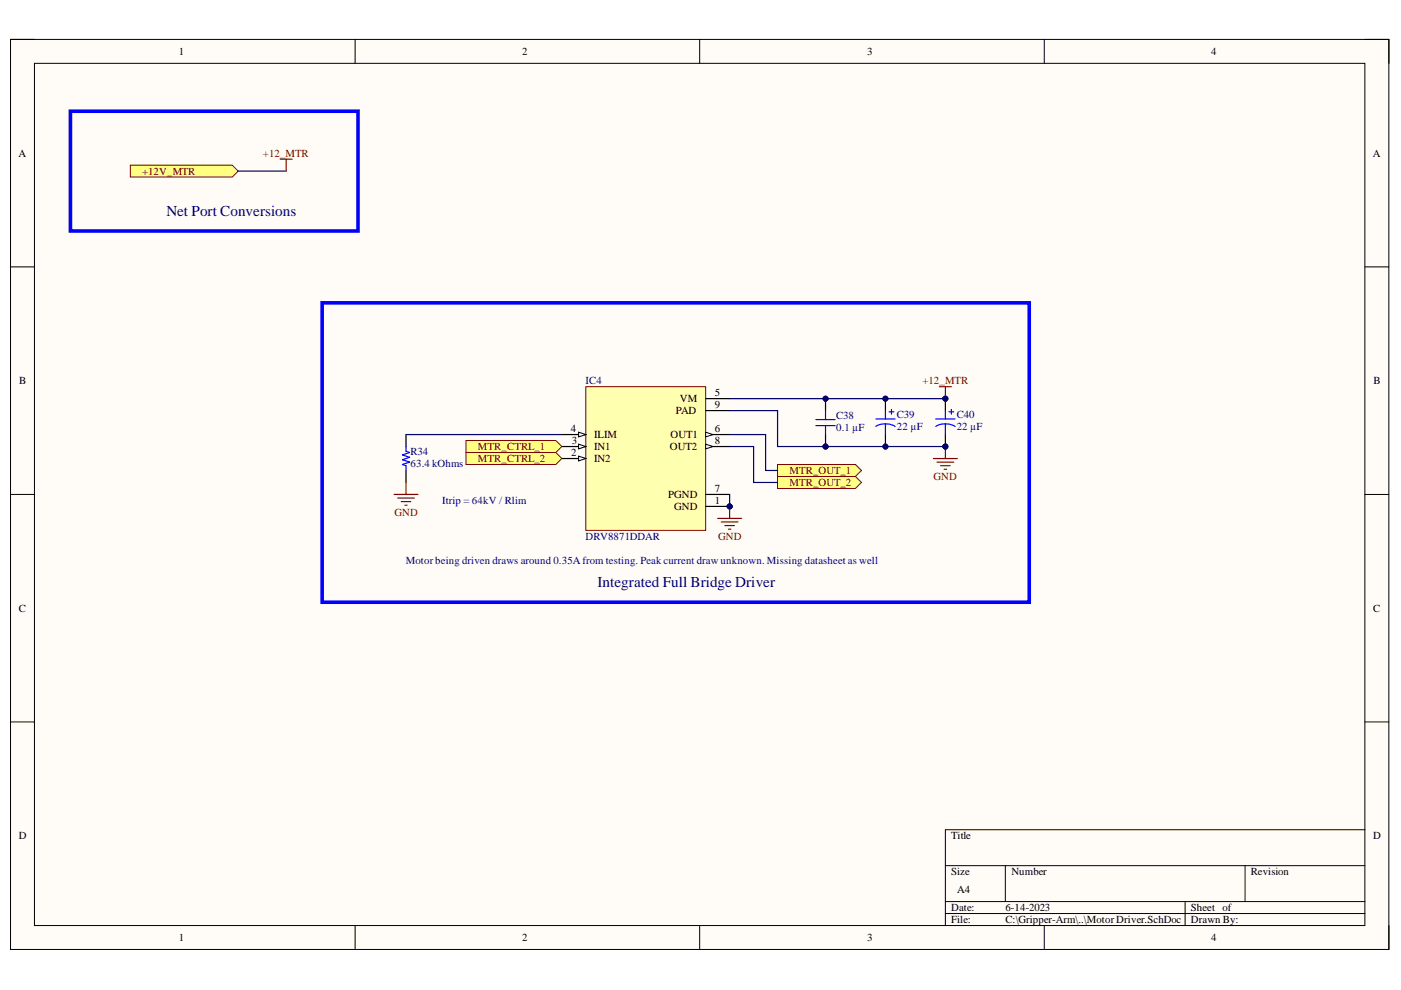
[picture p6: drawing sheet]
<svg xmlns="http://www.w3.org/2000/svg" width="297mm" height="210mm" viewBox="0 0 297 210" stroke-linecap="round" stroke-linejoin="round" font-family="sans-serif">
<defs><g id="words">
<g font-size="3.2" fill="#000080">
<text x="35.3" y="45.7">Net Port Conversions</text>
<text x="126.7" y="124.5">Integrated Full Bridge Driver</text>
</g>
<g font-size="2.3">
<text x="37.9" y="11.7">1</text>
<text x="110.7" y="11.7">2</text>
<text x="183.9" y="11.7">3</text>
<text x="256.8" y="11.7">4</text>
<text x="3.9" y="33.3">A</text>
<text x="291.1" y="33.3">A</text>
<text x="4.1" y="81.5">B</text>
<text x="291.2" y="81.5">B</text>
<text x="143.3" y="87.8">PAD</text>
<text x="144.1" y="85.3">VM</text>
<text x="151.6" y="84">5</text>
<text x="151.6" y="86.5">9</text>
<text x="121" y="91.7">4</text>
<text x="121.2" y="94.2">3</text>
<text x="125.9" y="93">ILIM</text>
<text x="125.9" y="95.5">IN1</text>
<text x="142" y="95.5">OUT2</text>
<text x="142.2" y="93">OUT1</text>
<text x="151.6" y="91.7">6</text>
<text x="151.6" y="94.2">8</text>
<text x="121.1" y="96.8">2</text>
<text x="125.9" y="98">IN2</text>
<text x="141.7" y="105.6">PGND</text>
<text x="151.6" y="104.4">7</text>
<text x="151.6" y="106.9">1</text>
<text x="142.9" y="108.2">GND</text>
<text x="4" y="129.7">C</text>
<text x="291.1" y="129.7">C</text>
<text x="4" y="178">D</text>
<text x="201.7" y="178">Title</text>
<text x="291.1" y="178">D</text>
<text x="201.7" y="185.6">Size</text>
<text x="214.4" y="185.6">Number</text>
<text x="265.2" y="185.6">Revision</text>
<text x="202.9" y="189.4">A4</text>
<text x="201.7" y="193.2">Date:</text>
<text x="201.7" y="195.7">File:</text>
<text x="213.2" y="193.2">6-14-2023</text>
<text x="213.2" y="195.7">C:\Gripper-Arm\..\Motor Driver.SchDoc</text>
<text x="252.5" y="193.2">Sheet of</text>
<text x="252.5" y="195.7">Drawn By:</text>
<text x="37.9" y="199.5">1</text>
<text x="110.7" y="199.5">2</text>
<text x="183.9" y="199.5">3</text>
<text x="256.8" y="199.5">4</text>
</g>
<g font-size="2.3" fill="#800000">
<text x="55.7" y="33.3">+12_MTR</text>
<text x="30.1" y="37.1">+12V_MTR</text>
<text x="195.6" y="81.5">+12_MTR</text>
<text x="101.3" y="95.5">MTR_CTRL_1</text>
<text x="101.3" y="98">MTR_CTRL_2</text>
<text x="167.4" y="100.6">MTR_OUT_1</text>
<text x="197.9" y="101.8">GND</text>
<text x="167.4" y="103.1">MTR_OUT_2</text>
<text x="83.7" y="109.4">GND</text>
<text x="152.3" y="114.5">GND</text>
</g>
<g font-size="2.3" fill="#000080">
<text x="124.2" y="81.5">IC4</text>
<text x="177.3" y="88.9">C38</text>
<text x="190.1" y="88.6">C39</text>
<text x="202.8" y="88.6">C40</text>
<text x="177.3" y="91.4">0.1 µF</text>
<text x="190.1" y="91.2">22 µF</text>
<text x="202.8" y="91.2">22 µF</text>
<text x="87" y="99">63.4 kOhms</text>
<text x="87" y="96.5">R34</text>
<text x="93.7" y="106.9">Itrip = 64kV / Rlim</text>
<text x="86" y="119.6">Motor being driven draws around 0.35Afrom testing. Peak current draw unknown. Missing datasheet as well</text>
<text x="124.2" y="114.5">DRV8871DDAR</text>
</g>
</g></defs>
<path d="M2.2 8.4h292.3v192.9h-292.3z" fill-rule="evenodd" fill="#fffcf8"/>
<path d="M2.2 8.4h292.3v192.9h-292.3z" fill="none" stroke="#000" stroke-width=".21"/>
<path d="M7.3 13.4h282.1v182.8h-282.1z" fill-rule="evenodd" fill="#fffcf8"/>
<g fill="none" stroke="#000" stroke-width=".21">
<path d="M2.2 8.4h5.1M7.3 13.4h282.1v182.8h-282.1zM75.3 8.4v5M148.3 8.4v5M221.4 8.4v5M289.4 8.4h5.1v5M2.2 56.6h5.1M289.4 56.6h5.1M2.2 104.8h5.1M289.4 104.8h5.1M2.2 153.1h5.1M289.4 153.1h5.1"/>
<path d="M289.4 175.9h-89v20.3M75.3 196.2v5.1M148.3 196.2v5.1M200.4 183.5h89M200.4 191.2h89M200.4 193.7h89M213.1 183.5v7.7M221.4 196.2v5.1M251.3 191.2v5M264 183.5v7.7M294.5 196.2v5.1"/>
</g>
<circle cx="154.7" cy="107.4" r=".51" fill="#000080"/>
<circle cx="154.7" cy="107.4" r=".51" fill="none" stroke="#000080" stroke-width=".21"/>
<path d="M124.2 82h25.4v30.4h-25.4z" fill-rule="evenodd" fill="#ffffb0"/>
<path d="M124.2 82h25.4v30.4h-25.4z" fill="none" stroke="#800000" stroke-width=".21"/>
<path d="M119.1 92.1h5.1" fill="none" stroke="#000" stroke-width=".25"/>
<path d="M122.7 91.6l1.5 .5-1.5 .5z" fill="#f8fcff"/>
<path d="M122.7 91.6l1.5 .5-1.5 .5z" fill="none" stroke="#000" stroke-width=".21"/>
<path d="M119.1 94.7h5.1" fill="none" stroke="#000" stroke-width=".25"/>
<path d="M122.7 94.2l1.5 .5-1.5 .5z" fill="#f8fcff"/>
<path d="M122.7 94.2l1.5 .5-1.5 .5z" fill="none" stroke="#000" stroke-width=".21"/>
<path d="M119.1 97.2h5.1" fill="none" stroke="#000" stroke-width=".25"/>
<path d="M122.7 96.7l1.5 .5-1.5 .5z" fill="#f8fcff"/>
<path d="M122.7 96.7l1.5 .5-1.5 .5z" fill="none" stroke="#000" stroke-width=".21"/>
<path d="M149.6 84.5h5.1M149.6 87.1h5.1M149.6 92.1h5.1" fill="none" stroke="#000" stroke-width=".25"/>
<path d="M149.6 91.6l1.5 .5-1.5 .5z" fill="#f8fcff"/>
<path d="M149.6 91.6l1.5 .5-1.5 .5z" fill="none" stroke="#000" stroke-width=".21"/>
<path d="M149.6 94.7h5.1" fill="none" stroke="#000" stroke-width=".25"/>
<path d="M149.6 94.2l1.5 .5-1.5 .5z" fill="#f8fcff"/>
<path d="M149.6 94.2l1.5 .5-1.5 .5z" fill="none" stroke="#000" stroke-width=".21"/>
<path d="M149.6 104.8h5.1M149.6 107.4h5.1" fill="none" stroke="#000" stroke-width=".25"/>
<circle cx="154.7" cy="107.4" r=".51" fill="#000080"/>
<circle cx="154.7" cy="107.4" r=".51" fill="none" stroke="#000080" stroke-width=".21"/>
<path d="M152.2 109.9h5M152.9 110.7h3.6M153.7 111.4h2M154.4 112.2h.6M154.7 107.4v2.5" fill="none" stroke="#800000" stroke-width=".25"/>
<circle cx="154.7" cy="107.4" r=".51" fill="#000080"/>
<circle cx="154.7" cy="107.4" r=".51" fill="none" stroke="#000080" stroke-width=".21"/>
<path d="M154.7 104.8v2.6" fill="none" stroke="#000080" stroke-width=".25"/>
<circle cx="154.7" cy="107.4" r=".51" fill="#000080"/>
<circle cx="154.7" cy="107.4" r=".51" fill="none" stroke="#000080" stroke-width=".21"/>
<circle cx="175" cy="84.5" r=".51" fill="#000080"/>
<circle cx="175" cy="84.5" r=".51" fill="none" stroke="#000080" stroke-width=".21"/>
<circle cx="175" cy="94.7" r=".51" fill="#000080"/>
<circle cx="175" cy="94.7" r=".51" fill="none" stroke="#000080" stroke-width=".21"/>
<path d="M175 84.5v2.6" fill="none" stroke="#000" stroke-width=".25"/>
<circle cx="175" cy="84.5" r=".51" fill="#000080"/>
<circle cx="175" cy="84.5" r=".51" fill="none" stroke="#000080" stroke-width=".21"/>
<path d="M175 92.1v2.6" fill="none" stroke="#000" stroke-width=".25"/>
<circle cx="175" cy="94.7" r=".51" fill="#000080"/>
<circle cx="175" cy="94.7" r=".51" fill="none" stroke="#000080" stroke-width=".21"/>
<path d="M173 90.2h4.1M173 89h4.1M175 87.1v1.9M175 90.2v1.9" fill="none" stroke="#00f" stroke-width=".25"/>
<circle cx="200.4" cy="94.7" r=".51" fill="#000080"/>
<circle cx="200.4" cy="94.7" r=".51" fill="none" stroke="#000080" stroke-width=".21"/>
<circle cx="200.4" cy="84.5" r=".51" fill="#000080"/>
<circle cx="200.4" cy="84.5" r=".51" fill="none" stroke="#000080" stroke-width=".21"/>
<path d="M200.4 92.1v2.6" fill="none" stroke="#000" stroke-width=".25"/>
<circle cx="200.4" cy="94.7" r=".51" fill="#000080"/>
<circle cx="200.4" cy="94.7" r=".51" fill="none" stroke="#000080" stroke-width=".21"/>
<path d="M200.4 84.5v2.6" fill="none" stroke="#000" stroke-width=".25"/>
<circle cx="200.4" cy="84.5" r=".51" fill="#000080"/>
<circle cx="200.4" cy="84.5" r=".51" fill="none" stroke="#000080" stroke-width=".21"/>
<path d="M198.4 90.4a4 4 0 0 1 4.1 0M198.4 88.8h4.1M200.4 87.1v1.7M200.4 89.9v2.2M201.2 87.3h1M201.7 86.8v1" fill="none" stroke="#00f" stroke-width=".25"/>
<circle cx="187.7" cy="94.7" r=".51" fill="#000080"/>
<circle cx="187.7" cy="94.7" r=".51" fill="none" stroke="#000080" stroke-width=".21"/>
<circle cx="187.7" cy="84.5" r=".51" fill="#000080"/>
<circle cx="187.7" cy="84.5" r=".51" fill="none" stroke="#000080" stroke-width=".21"/>
<path d="M187.7 92.1v2.6" fill="none" stroke="#000" stroke-width=".25"/>
<circle cx="187.7" cy="94.7" r=".51" fill="#000080"/>
<circle cx="187.7" cy="94.7" r=".51" fill="none" stroke="#000080" stroke-width=".21"/>
<path d="M187.7 84.5v2.6" fill="none" stroke="#000" stroke-width=".25"/>
<circle cx="187.7" cy="84.5" r=".51" fill="#000080"/>
<circle cx="187.7" cy="84.5" r=".51" fill="none" stroke="#000080" stroke-width=".21"/>
<path d="M86.1 94.7v1l.7 .2-1.5 .6 1.5 .5-1.5 .5 1.5 .5-1.5 .5 .8 .2v1.1M185.7 90.4a4 4 0 0 1 4.1 0M185.7 88.8h4.1M187.7 87.1v1.7M187.7 89.9v2.2M188.5 87.3h1M189 86.8v1" fill="none" stroke="#00f" stroke-width=".25"/>
<path d="M86.1 92.1v2.6M86.1 99.8v2.5" fill="none" stroke="#000" stroke-width=".25"/>
<path d="M98.8 93.4h19l1.3 1.3-1.3 1.2h-19z" fill-rule="evenodd" fill="#ffff80"/>
<path d="M98.8 93.4h19l1.3 1.3-1.3 1.2h-19z" fill="none" stroke="#800000" stroke-width=".21"/>
<path d="M98.8 95.9h19l1.3 1.3-1.3 1.3h-19z" fill-rule="evenodd" fill="#ffff80"/>
<path d="M98.8 95.9h19l1.3 1.3-1.3 1.3h-19z" fill="none" stroke="#800000" stroke-width=".21"/>
<path d="M86.1 92.1h33M154.7 84.5h45.7" fill="none" stroke="#000080" stroke-width=".25"/>
<path d="M83.5 104.8h5.1M84.3 105.6h3.6M85.1 106.4h2M85.8 107.1h.5M86.1 102.3v2.5" fill="none" stroke="#800000" stroke-width=".25"/>
<circle cx="175" cy="84.5" r=".51" fill="#000080"/>
<circle cx="175" cy="84.5" r=".51" fill="none" stroke="#000080" stroke-width=".21"/>
<circle cx="187.7" cy="84.5" r=".51" fill="#000080"/>
<circle cx="187.7" cy="84.5" r=".51" fill="none" stroke="#000080" stroke-width=".21"/>
<circle cx="200.4" cy="84.5" r=".51" fill="#000080"/>
<circle cx="200.4" cy="84.5" r=".51" fill="none" stroke="#000080" stroke-width=".21"/>
<path d="M197.9 97.2h5.1M198.7 98h3.5M199.4 98.7h2.1M200.2 99.5h.5M200.4 94.7v2.5" fill="none" stroke="#800000" stroke-width=".25"/>
<circle cx="200.4" cy="94.7" r=".51" fill="#000080"/>
<circle cx="200.4" cy="94.7" r=".51" fill="none" stroke="#000080" stroke-width=".21"/>
<path d="M175 94.7h25.4" fill="none" stroke="#000080" stroke-width=".25"/>
<circle cx="200.4" cy="94.7" r=".51" fill="#000080"/>
<circle cx="200.4" cy="94.7" r=".51" fill="none" stroke="#000080" stroke-width=".21"/>
<circle cx="187.7" cy="94.7" r=".51" fill="#000080"/>
<circle cx="187.7" cy="94.7" r=".51" fill="none" stroke="#000080" stroke-width=".21"/>
<circle cx="175" cy="94.7" r=".51" fill="#000080"/>
<circle cx="175" cy="94.7" r=".51" fill="none" stroke="#000080" stroke-width=".21"/>
<path d="M27.6 35h21.6l1.3 1.3-1.3 1.3h-21.6z" fill-rule="evenodd" fill="#ffff80"/>
<path d="M27.6 35h21.6l1.3 1.3-1.3 1.3h-21.6z" fill="none" stroke="#800000" stroke-width=".21"/>
<path d="M50.5 36.3h10.2" fill="none" stroke="#000080" stroke-width=".25"/>
<path d="M59.4 33.7h2.5M60.7 33.7v2.6M199.2 82h2.5M200.4 82v2.5" fill="none" stroke="#800000" stroke-width=".25"/>
<circle cx="200.4" cy="84.5" r=".51" fill="#000080"/>
<circle cx="200.4" cy="84.5" r=".51" fill="none" stroke="#000080" stroke-width=".21"/>
<path d="M154.7 87.1h10.2v7.6h10.1" fill="none" stroke="#000080" stroke-width=".25"/>
<circle cx="175" cy="94.7" r=".51" fill="#000080"/>
<circle cx="175" cy="94.7" r=".51" fill="none" stroke="#000080" stroke-width=".21"/>
<path d="M164.9 98.5h16.5l1.3 1.3-1.3 1.2h-16.5z" fill-rule="evenodd" fill="#ffff80"/>
<path d="M164.9 98.5h16.5l1.3 1.3-1.3 1.2h-16.5z" fill="none" stroke="#800000" stroke-width=".21"/>
<path d="M164.9 101h16.5l1.3 1.3-1.3 1.3h-16.5z" fill-rule="evenodd" fill="#ffff80"/>
<path d="M164.9 101h16.5l1.3 1.3-1.3 1.3h-16.5z" fill="none" stroke="#800000" stroke-width=".21"/>
<path d="M154.7 92.1h7.6v7.7h2.6M154.7 94.7h5.1v7.6h5.1" fill="none" stroke="#000080" stroke-width=".25"/>
<path d="M14.9 23.6h61v25.4h-61zM68.3 64.2h149.9v63.5h-149.9z" fill="none" stroke="#00f" stroke-width=".76"/>
<use href="#words"/>
</svg>
